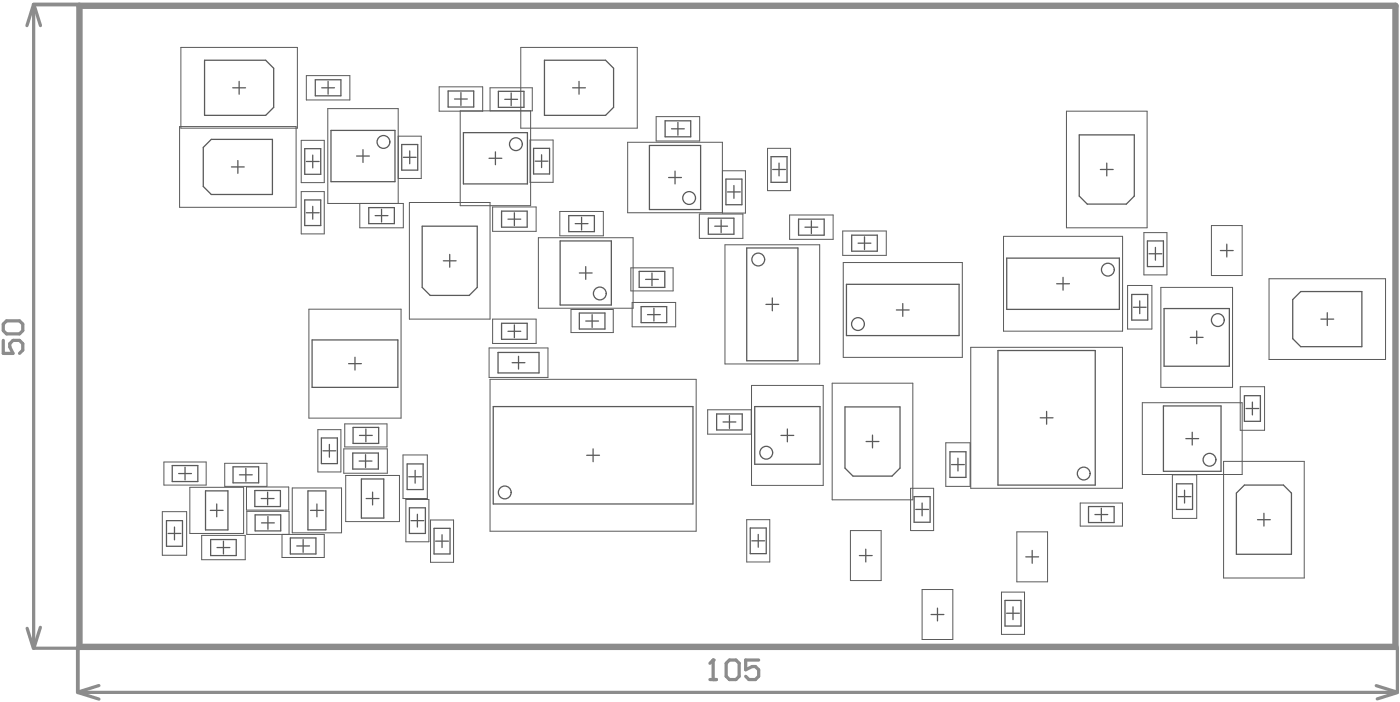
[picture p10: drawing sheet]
<svg xmlns="http://www.w3.org/2000/svg" width="364mm" height="182mm" viewBox="0 0 364 182" stroke-linecap="round" stroke-linejoin="round" font-family="sans-serif">
<g fill="none" stroke="#5a5a5a" stroke-width=".26">
<path d="M47 12.3h30.3v21h-30.3zM79.7 19.6h11.3v6.4h-11.3zM135.4 12.3h30.3v21h-30.3zM46.7 32.9h30.3v21h-30.3zM78.3 36.5h6v10.9h-6zM103.5 35.4h6v11h-6M114.2 22.6h11.3v6.3h-11.3zM127.4 28.8v-6h11v6h-18.7v24.6h18.3v-24.6M137.8 36.4h6v11h-6zM170.6 30.3h11.3v6.3h-11.3zM199.6 38.5h6v11h-6zM277.3 28.9h21v30.3h-21z"/>
<path d="M78.3 49.8h6v11h-6zM93.6 52.9v6.3h11.3v-6.3h-19.7v-24.7h18.3v24.7M106.5 52.6h20.9v30.3h-20.9zM128.1 53.8h11.3v6.3h-11.3zM145.6 54.9h11.3v6.4h-11.3zM181.9 55.6h11.3v6.3h-11.3zM187.9 44.4h6v11h-6v-18.4h-24.7v18.3h24.7M205.3 55.9h11.4v6.3h-11.4zM315 58.6h8v13h-8zM140 61.8h24.6v18.3h-24.6zM164.1 69.6h10.9v6h-10.9zM164.4 78.6h11.3v6.3h-11.3z"/>
<path d="M188.5 63.6h24.7v31h-24.7zM219.2 60h11.3v6.3h-11.3zM219.3 68.2h30.9v24.6h-30.9zM261 61.4h30.9v24.6h-30.9zM293.2 74.2h6.3v11.3h-6.3zM297.5 60.4h6v11h-6zM301.9 74.7h18.6v25.9h-18.6zM330 72.4h30.3v21h-30.3zM80.3 80.3h24v28.3h-24zM127.2 90.4h15.3v7.7h-15.3zM127.4 98.6h53.6v39.4h-53.6zM128.1 82.9h11.3v6.3h-11.3z"/>
<path d="M148.5 80.4h11v6h-11zM216.4 99.6h21v30.3h-21zM252.4 90.2h39.5v36.7h-39.5zM82.7 111.6h6v11h-6zM89.4 116.6h11.3v6.3h-11.3zM89.6 110.1h11v6h-11zM104.8 118.2h6.3v11.3h-6.3zM184 106.5h11.3v6.3h-11.3zM195.4 100.1h18.7v26h-18.7zM246 115h6.3v11.4h-6.3zM297.1 104.6h25.9v18.7h-25.9zM318.2 119.9h21v30.3h-21z"/>
<path d="M322.5 100.5h6.3v11.3h-6.3zM42.2 132.9h6.3v11.4h-6.3zM42.6 120h11v6h-11zM49.4 126.6h13.9v12h-13.9zM52.4 139.1h11.4v6.3h-11.4zM58.4 120.4h11v6h-11zM64.1 126.5h11v6h-11zM73.3 138.8v6h11v-6h-20.1v-5.9h11v5.9M76 126.8h12.8v11.6h-12.8zM89.9 123.5h14v12h-14zM105.5 129.8h6v11h-6zM112 135.1h5.9v11h-5.9z"/>
<path d="M194.2 135h6v11h-6zM221.1 137.8h8v13h-8zM236.8 126.9h6v10.9h-6zM264.4 138.2h8v13h-8zM280.9 130.7h11v6h-11zM304.9 123.4h6.3v11.3h-6.3zM239.8 153.2h8v13h-8zM260.4 153.8h6v11h-6z"/>
</g>
<g fill="none" stroke="#5a5a5a" stroke-width=".33">
<path d="M53.2 15.7h15.9l2.1 2v10.2l-2.1 2.1h-15.9zM141.6 15.7h15.9l2.1 2v10.2l-2.1 2.1h-15.9zM52.9 38.3l2-2.1h15.9v14.3h-15.9l-2-2.1zM60.5 22.8h3.3M62.2 21.1v3.4M79.2 38.6h4.2v6.7h-4.2zM82 20.7h6.7v4.2h-6.7zM83.7 22.8h3.3M85.3 21.1v3.4M86.1 33.9h16.6v13.3h-16.6zM94.4 38.9v3.3M104.5 37.5h4.1v6.7h-4.1z"/>
<path d="M106.5 39.2v3.3M116.5 23.6h6.7v4.2h-6.7zM118.2 25.7h3.3M119.9 24.1v3.3M120.5 34.5h16.7v13.3h-16.7zM128.8 39.5v3.3M129.6 23.7h6.7v4.2h-6.7zM131.3 25.8h3.3M132.9 24.1v3.4M138.8 38.5h4.1v6.7h-4.1zM148.9 22.8h3.3M150.6 21.1v3.4"/>
<path d="M168.9 37.8h13.3v16.6h-13.3zM173 31.4h6.6v4.1h-6.6zM174.6 33.5h3.4M176.3 31.8v3.3M280.7 35h14.3v15.9l-2.1 2.1h-10.2l-2-2.1zM60.2 43.4h3.3M61.9 41.7v3.3M79.2 51.9h4.2v6.7h-4.2zM79.7 55.3h3.3M79.7 42h3.3M81.3 40.3v3.3M81.3 53.6v3.3"/>
<path d="M92.7 40.5h3.4M95.9 53.9h6.6v4.2h-6.6zM97.6 56h3.3M99.2 54.4v3.3M104.9 40.9h3.3M109.8 58.8h14.3v15.9l-2.1 2.1h-10.1l-2.1-2.1zM127.2 41.1h3.3M130.4 54.9h6.7v4.1h-6.7zM132.1 56.9h3.3M133.8 55.3v3.3M139.2 41.9h3.3M140.8 40.2v3.3"/>
<path d="M147.9 56h6.7v4.2h-6.7zM149.6 58.1h3.3M151.2 56.4v3.4M173.9 46.1h3.3M175.5 44.5v3.3M184.2 56.7h6.7v4.2h-6.7zM185.9 58.8h3.3M187.5 57.1v3.3M188.8 46.5h4.1v6.7h-4.1zM189.2 49.9h3.3M190.9 48.2v3.3M200.5 40.7h4.2v6.7h-4.2z"/>
<path d="M200.9 44h3.4M202.6 42.4v3.3M207.7 56.9h6.6v4.2h-6.6zM209.3 59h3.4M211 57.4v3.3M286.1 44h3.4M287.8 42.4v3.3M115.3 67.8h3.3M116.9 66.1v3.3M145.7 62.6h13.3v16.6h-13.3zM150.7 70.9h3.3M152.3 69.3v3.3"/>
<path d="M166.2 70.5h6.7v4.2h-6.7zM166.7 79.7h6.7v4.1h-6.7zM167.9 72.6h3.3M169.5 70.9v3.4M194.2 64.4h13.3v29.3h-13.3zM199.2 79.1h3.3M200.8 77.4v3.3M220.1 73.9h29.3v13.3h-29.3zM221.5 61.1h6.6v4.2h-6.6zM223.1 63.2h3.4M224.8 61.5v3.3M234.8 78.9v3.3"/>
<path d="M261.8 67.1h29.3v13.3h-29.3zM274.8 73.7h3.3M276.4 72.1v3.3M294.3 76.5h4.2v6.7h-4.2zM294.7 79.8h3.4M296.4 78.2v3.3M298.4 62.6h4.1v6.7h-4.1zM298.8 65.9h3.3M300.5 64.3v3.3M317.4 65.1h3.3M319 63.4v3.4M338.2 75.8h15.9v14.3h-15.9l-2-2.1v-10.2z"/>
<path d="M81.2 88.3h22.3v12.3h-22.3zM90.6 94.5h3.4M92.3 92.8v3.3M129.5 91.6h10.7v5.3h-10.7zM130.4 84h6.7v4.2h-6.7zM132.1 86.1h3.3M133.2 94.2h3.3M133.8 84.4v3.3M134.8 92.6v3.3M150.7 81.3h6.6v4.2h-6.6zM152.3 83.4h3.3M154 81.7v3.4"/>
<path d="M168.4 81.7h3.3M170 80.1v3.3M233.1 80.5h3.3M259.5 91.1h25.3v34.9h-25.3zM302.7 80.2h17v14.9h-17zM309.5 87.7h3.4M311.2 86v3.3M343.5 82.9h3.3M345.2 81.2v3.4M83.6 113.8h4.1v6.7h-4.1zM84 117.1h3.3M85.7 115.5v3.3"/>
<path d="M91.7 117.7h6.7v4.2h-6.7zM91.8 111h6.7v4.2h-6.7zM93.4 119.8h3.3M93.5 113.1h3.3M95.1 118.1v3.4M95.1 111.5v3.3M128.3 105.6h51.9v25.3h-51.9zM152.6 118.3h3.3M154.2 116.6v3.4M186.4 107.5h6.6v4.2h-6.6zM188 109.6h3.4M189.7 108v3.3"/>
<path d="M196.3 105.6h16.9v15h-16.9zM203.1 113.1h3.3M204.8 111.5v3.3M219.7 105.7h14.3v15.9l-2 2.1h-10.2l-2.1-2.1zM225.2 114.7h3.4M226.9 113v3.4M247 117.4h4.2v6.6h-4.2zM249.1 119v3.4M270.5 108.5h3.3M272.2 106.9v3.3M302.5 105.5h15v16.9h-15zM308.4 114h3.3"/>
<path d="M310 112.3v3.3M323.6 102.8h4.2v6.7h-4.2zM324 106.1h3.3M325.7 104.5v3.3M43.3 135.3h4.2v6.6h-4.2zM43.7 138.6h3.3M44.8 121h6.6v4.1h-6.6zM45.4 136.9v3.4M46.5 123h3.3M48.1 121.4v3.3M53.4 127.5h5.9v10.2h-5.9zM54.7 132.6h3.3"/>
<path d="M56.4 130.9v3.4M60.6 121.3h6.7v4.1h-6.7zM62.3 123.4h3.3M63.9 121.7v3.3M66.3 127.4h6.6v4.2h-6.6zM66.3 133.8h6.7v4.1h-6.7zM67.9 129.5h3.4M68 135.9h3.3M69.6 127.9v3.3M69.7 134.2v3.3M75.5 139.8h6.7v4.1h-6.7zM80.1 127.5h4.6v10.2h-4.6z"/>
<path d="M80.7 132.6h3.4M82.4 130.9v3.4M94 124.4h5.8v10.2h-5.8zM95.2 129.5h3.4M96.9 127.9v3.3M105.9 120.5h4.1v6.7h-4.1zM106.3 123.9h3.3M106.5 131.9h4.1v6.7h-4.1zM106.9 135.3h3.3M108 122.2v3.3M108.5 133.6v3.3M112.9 137.3h4.1v6.6h-4.1z"/>
<path d="M115 138.9v3.4M195.1 137.2h4.2v6.6h-4.2zM197.2 138.8v3.4M237.7 129h4.2v6.7h-4.2zM238.1 132.4h3.4M239.8 130.7v3.3M247.4 120.7h3.4M283.1 131.6h6.6v4.2h-6.6zM284.7 133.7h3.4M286.4 132v3.4M306 125.7h4.1v6.7h-4.1zM306.4 129h3.3"/>
<path d="M308 127.4v3.3M323.6 126h10.2l2 2.1v15.9h-14.3v-15.9zM327 135h3.3M328.7 133.4v3.3M54.8 140.2h6.6v4.1h-6.6zM56.4 142.3h3.4M58.1 140.6v3.3M77.2 141.8h3.3M78.8 140.2v3.3M113.3 140.6h3.3M195.5 140.5h3.3M223.5 144.3h3.3"/>
<path d="M225.1 142.7v3.3M242.1 159.7h3.4M243.8 158v3.3M261.3 156h4.2v6.7h-4.2zM261.8 159.3h3.3M263.4 157.7v3.3M266.8 144.7h3.3M268.4 143v3.3"/>
<circle cx="99.7" cy="36.9" r="1.66"/>
<circle cx="134.2" cy="37.5" r="1.66"/>
<circle cx="179.2" cy="51.4" r="1.66"/>
<circle cx="156" cy="76.3" r="1.66"/>
<circle cx="197.2" cy="67.4" r="1.66"/>
<circle cx="288.1" cy="70.1" r="1.66"/>
<circle cx="223.1" cy="84.2" r="1.66"/>
<circle cx="316.7" cy="83.2" r="1.66"/>
<circle cx="199.3" cy="117.6" r="1.66"/>
<circle cx="314.5" cy="119.5" r="1.66"/>
<circle cx="131.3" cy="127.9" r="1.66"/>
<circle cx="281.8" cy="123" r="1.66"/>
</g>
<g fill="none" stroke="#8c8c8c" stroke-width=".84">
<path d="M8.7 1.3l-1.7 5.4M8.8 1.2v167.2h11.5M8.9 1.5l1.6 5.2M.9 88.4v3.4h2.5l-.9-1.7v-.8l.9-.9h1.7l.8 .9v1.7l-.8 .8M1.7 83.4h3.4l.8 .8v1.7l-.8 .8h-3.4l-.8-.8v-1.7zM7.1 163.2l1.6 5.2M10.5 163l-1.6 5.1M20.4 180l5.3 1.6M25.7 178.1l-5.1 1.6M184.6 176.6h1.7M185.5 171.5v5.1M357.9 178.1l5.1 1.6"/>
<path d="M363.3 180l-5.1 1.6M363.4 168.3v11.6h-343.2"/>
</g>
<path d="M8.8 1.2h11.6M20.2 168.2v11.7" fill="none" stroke="#8c8c8c" stroke-width="1"/>
<path d="M20.7 168.1v-166.6h342.2v166.6h-342.2" fill="none" stroke="#8c8c8c" stroke-width="1.7"/>
<circle cx="185.5" cy="171.5" r=".42" fill="#8c8c8c"/>
<path d="M185.5 171.5l-.9 .8M188.8 172.3l.9-.8h1.7l.8 .8v3.4l-.8 .9h-1.7l-.9-.9zM197.3 171.5h-3.4v2.5l1.7-.8h.8l.9 .8v1.7l-.9 .9h-1.6l-.9-.9" fill="none" stroke="#8c8c8c" stroke-width=".84"/>
</svg>
